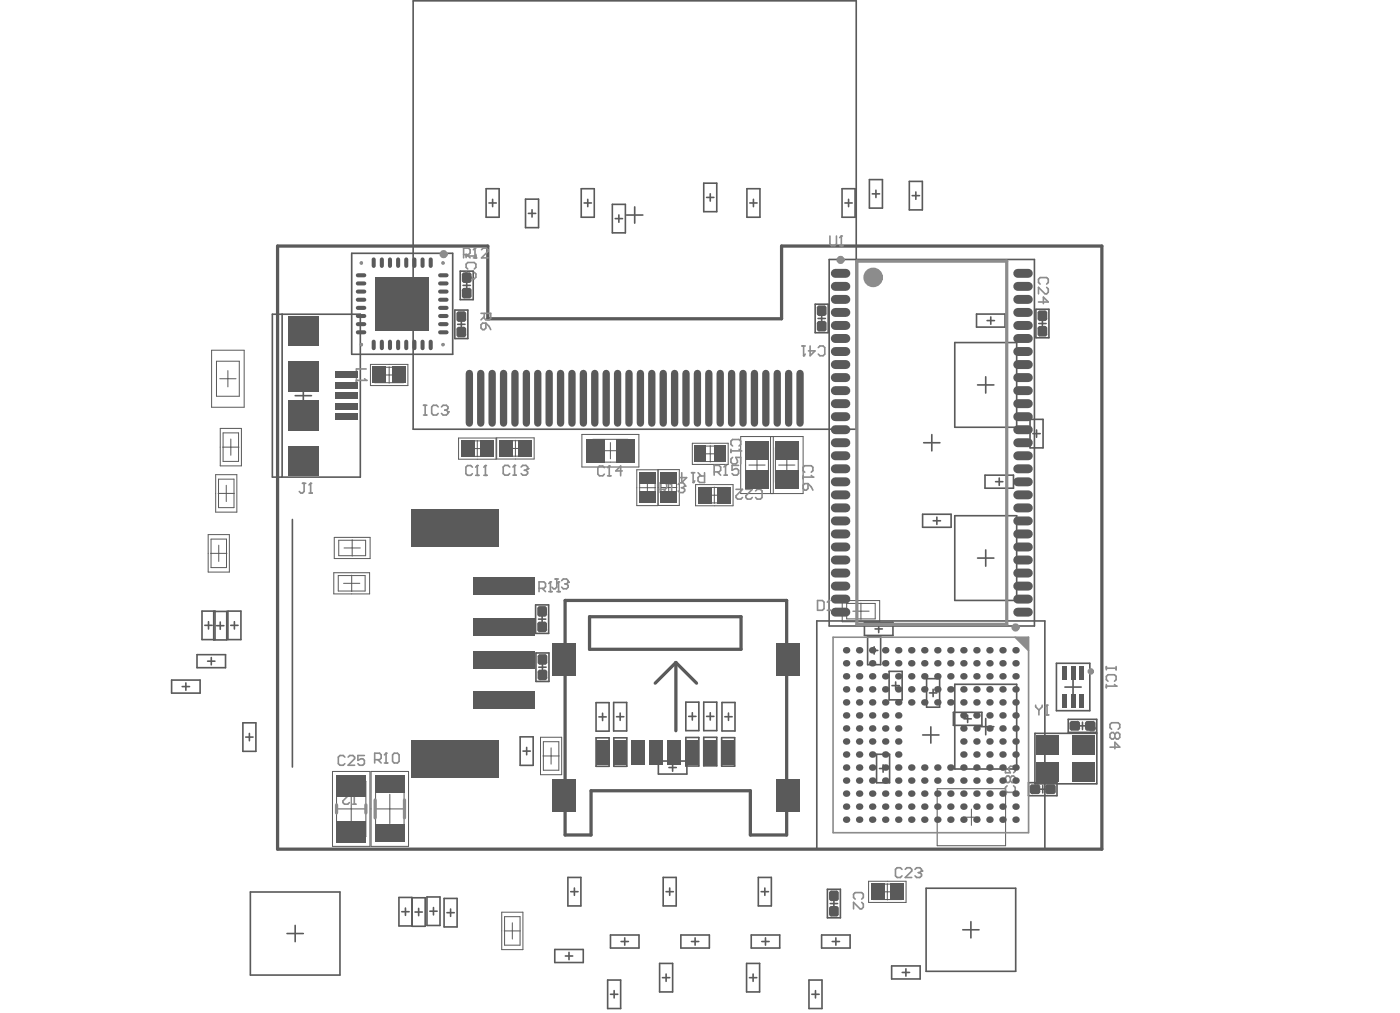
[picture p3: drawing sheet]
<svg xmlns="http://www.w3.org/2000/svg" width="143mm" height="103mm" viewBox="0 0 143 103" stroke-linecap="round" stroke-linejoin="round" font-family="sans-serif">
<g fill="none" stroke="#5a5a5a" stroke-width=".17">
<path d="M42.2 .1h45.2v43.7h-45.2zM49.6 19.3h1.3v2.9h-1.3zM59.3 19.3h1.3v2.9h-1.3zM71.8 18.7h1.3v2.9h-1.3zM72.5 19.8v.7M76.2 19.3h1.4v2.9h-1.4zM85.9 19.3h1.4v2.9h-1.4zM88.7 18.3h1.4v2.9h-1.4zM89 19.8h.8M89.4 19.4v.8M92.8 18.5h1.3v2.9h-1.3zM93.1 20h.7"/>
<path d="M93.5 19.6v.7M28.8 32.1v16.5l-1 .1v-16.6h9v16.6h-8M31 39.5v1.7M35.9 25.8h10.3v10.4h-10.3zM40.2 31h1.7M41 30.2v1.6M46.4 31.6h1.3v2.9h-1.3zM46.7 33.1h.8M47 27.7h1.3v2.9h-1.3zM47.1 32.7v.8M47.3 29.1h.7M47.6 28.7v.8"/>
<path d="M49.9 20.7h.7M50.3 20.3v.8M53.6 20.3h1.4v2.9h-1.4zM53.9 21.8h.8M54.3 21.4v.7M59.6 20.7h.8M60 20.3v.8M62.5 20.9h1.3v2.9h-1.3zM62.8 22.3h.7M63.2 21.9v.8M63.9 21.9h1.7M64.8 21.1v1.7"/>
<path d="M72.1 20.1h.8M76.5 20.7h.8M76.9 20.3v.8M83.2 31h1.3v2.9h-1.3zM83.5 32.5h.7M83.9 32.1v.8M84.6 26.5h21v37.4h-21zM86.2 20.7h.8M86.6 20.3v.8M97.4 35h6.4v8.6h-6.4zM99.7 32h2.9v1.4h-2.9zM99.8 39.3h1.6"/>
<path d="M100.6 38.4v1.7M100.7 32.7h.8M101.1 32.3v.8M105.7 31.6h1.3v2.9h-1.3zM106 33h.8M106.4 32.6v.8M29.8 53v25.3M30.1 40.4h1.7M94.2 52.5h2.9v1.3h-2.9zM94.3 45.2h1.6M95.1 44.3v1.7M95.2 53.1h.8"/>
<path d="M95.6 52.8v.7M97.4 52.6h6.4v8.7h-6.4zM99.8 56.9h1.6M100.5 48.5h2.9v1.3h-2.9zM100.6 56.1v1.7M101.6 49.1h.8M102 48.8v.7M105.1 42.8h1.3v2.9h-1.3zM105.4 44.2h.8M105.8 43.9v.7M17.5 69.4h2.9v1.3h-2.9zM18.6 70.1h.7"/>
<path d="M19 69.7v.7M20.1 66.8h2.9v1.3h-2.9zM20.6 62.4h1.3v2.9h-1.3zM20.9 63.8h.8M21.2 67.5h.7M21.3 63.4v.8M21.6 67.1v.7M21.8 62.4h1.3v2.9h-1.3zM22.1 63.8h.7M22.5 63.5v.7M23.3 62.4h1.3v2.9h-1.3zM23.5 63.8h.8"/>
<path d="M23.9 63.4v.8M24.8 73.8h1.3v2.9h-1.3zM25.1 75.2h.7M25.5 74.8v.8M53.1 75.2h1.3v2.9h-1.3zM53.4 76.6h.7M53.7 76.3v.7M54.7 61.7h1.3v2.9h-1.3zM54.7 66.6h1.3v2.9h-1.3zM55 63.2h.7M55 68.1h.7M55.3 62.8v.8"/>
<path d="M55.4 67.7v.8M60.8 75.3h1.4v2.9h-1.4zM60.8 71.7h1.4v2.9h-1.4zM61.1 73.1h.8M61.1 76.7h.8M61.5 72.8v.7M61.5 76.4v.7M62.6 71.7h1.4v2.9h-1.4zM62.6 75.3h1.4v2.9h-1.4zM62.9 73.1h.8M62.9 76.7h.8M63.3 72.8v.7"/>
<path d="M63.3 76.4v.7M67.2 77.7h2.9v1.3h-2.9zM68.3 78.3h.7M68.6 77.9v.8M70 75.3h1.3v2.9h-1.3zM70 71.6h1.3v3h-1.3zM70.3 76.7h.7M70.3 73.1h.7M70.7 72.7v.8M70.7 76.3v.8M71.8 75.2h1.3v2.9h-1.3zM71.8 71.6h1.3v3h-1.3z"/>
<path d="M72.1 76.7h.8M72.1 73.1h.8M72.5 72.7v.8M72.5 76.3v.8M73.6 75.3h1.4v2.9h-1.4zM73.7 71.7h1.3v2.9h-1.3zM73.9 76.7h.8M74 73.1h.7M74.3 76.3v.8M74.3 72.8v.7M83.4 63.4h23.2v23.2h-23.2zM88.2 63.5h2.9v1.3h-2.9z"/>
<path d="M88.5 64.9h1.4v2.9h-1.4zM88.8 66.4h.8M89.2 66v.7M89.3 64.2h.7M89.5 77h1.3v2.9h-1.3zM89.7 63.8v.7M89.7 78.4h.8M90.1 78v.8M90.7 68.5h1.4v2.9h-1.4zM91 70h.8M91.4 69.6v.7M94.2 75h1.6"/>
<path d="M94.6 69.3h1.3v2.9h-1.3zM94.9 70.7h.7M95 74.2v1.6M95.2 70.3v.8M97.3 72.7h2.9v1.3h-2.9zM97.4 69.8h6.4v8.7h-6.4zM98.4 73.3h.7M98.8 73v.7M99.8 74.1h1.6M100.6 73.3v1.7M105 79.9h2.9v1.3h-2.9zM105.6 74.8h6.3v5.2h-6.3z"/>
<path d="M107.8 67.7h3.4v4.8h-3.4zM108.7 70.1h1.6M109 73.4h2.9v1.3h-2.9zM109.5 69.3v1.6M110.1 74.1h.7M110.5 73.7v.7M25.6 91h9.1v8.5h-9.1zM29.3 95.3h1.7M30.1 94.4v1.7M40.7 91.6h1.3v2.9h-1.3zM41 93h.8M41.4 92.7v.7"/>
<path d="M42.1 91.6h1.3v2.9h-1.3zM42.4 93.1h.7M42.7 92.7v.7M43.6 91.5h1.3v2.9h-1.3zM43.9 93h.7M44.2 92.6v.8M45.3 91.7h1.3v2.9h-1.3zM45.6 93.1h.8M46 92.8v.7M56.6 96.9h2.9v1.3h-2.9zM57.7 97.5h.7M58 89.5h1.3v2.9h-1.3z"/>
<path d="M58.1 97.2v.7M58.2 91h.8M58.6 90.6v.8M62.3 95.4h2.9v1.3h-2.9zM63.4 96.1h.7M63.8 95.7v.7M67.3 98.3h1.3v2.9h-1.3zM67.6 99.8h.8M67.7 89.5h1.3v2.9h-1.3zM68 91h.7M68 99.4v.7M68.3 90.6v.8"/>
<path d="M69.5 95.4h2.9v1.3h-2.9zM70.6 96.1h.7M70.9 95.7v.7M76.2 98.3h1.3v2.9h-1.3zM76.5 99.8h.7M76.7 95.4h2.9v1.3h-2.9zM76.9 99.4v.7M77.4 89.5h1.3v2.9h-1.3zM77.7 91h.7M77.7 96.1h.8M78.1 90.6v.8M78.1 95.7v.7"/>
<path d="M83.8 95.4h3v1.3h-3zM84.4 90.7h1.4v3h-1.4zM84.7 92.2h.8M84.9 96.1h.8M85.1 91.8v.8M85.3 95.7v.7M91 98.6h2.9v1.3h-2.9zM92.1 99.2h.7M92.5 98.9v.7M94.5 90.6h9.2v8.5h-9.2zM98.3 94.9h1.6M99.1 94v1.7"/>
<path d="M106 80.5h.8M106.4 80.2v.7M62 100h1.3v2.9h-1.3zM62.3 101.5h.7M62.7 101.1v.7M82.6 100h1.3v2.9h-1.3zM82.8 101.5h.8M83.2 101.1v.7"/>
</g>
<g fill="none" stroke="#5a5a5a" stroke-width=".1">
<path d="M21.6 35.7h3.3v5.9h-3.3zM22.1 36.9h2.3v3.5h-2.3zM22.4 38.6h1.7M23.3 37.8v1.7M37.8 37.2h3.8v2.1h-3.8zM38.3 37.5h2.9v1.6h-2.9zM38.9 38.3h1.6M39.7 37.4v1.7M21.2 54.6h2.2v3.8h-2.2zM21.5 56.5h1.7M21.5 55h1.6v2.9h-1.6zM22 48.4h2.2v3.9h-2.2z"/>
<path d="M22.3 50.3h1.6M22.3 48.9h1.6v2.9h-1.6zM22.3 55.6v1.7M22.5 43.7h2.1v3.8h-2.1zM22.7 45.6h1.7M22.8 44.2h1.5v2.9h-1.5zM23.1 49.5v1.7M23.6 44.8v1.7M34.1 58.4h3.6v2.2h-3.6zM34.1 54.8h3.7v2.2h-3.7zM34.5 58.7h2.8v1.6h-2.8zM34.6 55.1h2.7v1.6h-2.7z"/>
<path d="M35.1 59.5h1.6M35.1 55.9h1.7M35.9 58.7v1.7M35.9 55.1v1.6M46.8 44.7h3.8v2.2h-3.8zM47.3 45h2.9v1.6h-2.9zM47.9 45.8h1.6M48.7 44.9v1.7M50.7 44.7h3.8v2.1h-3.8zM51.1 45h3v1.5h-3zM51.8 45.8h1.6M52.6 44.9v1.7"/>
<path d="M59.4 44.3h5.8v3.4h-5.8zM60.5 44.8h3.6v2.4h-3.6zM61.5 46h1.6M62.3 45.2v1.6M65 47.9h2.1v3.7h-2.1zM65.2 49.8h1.7M65.3 48.4h1.6v2.7h-1.6zM66.1 48.9v1.7M67.2 47.9h2.1v3.7h-2.1zM67.4 49.7h1.7M67.5 48.4h1.5v2.7h-1.5zM68.2 48.9v1.7"/>
<path d="M70.7 45.2h3.6v2.2h-3.6zM71 49.4h3.8v2.2h-3.8zM71.1 45.5h2.8v1.6h-2.8zM71.4 49.7h3v1.6h-3zM71.7 46.3h1.6M72.1 50.5h1.6M72.5 45.5v1.6M72.9 49.7v1.7M75.6 44.5h6.4v5.9h-6.4zM76.1 45.7h2.3v3.5h-2.3zM76.4 47.5h1.7M77.3 46.6v1.7"/>
<path d="M78.6 44.5v5.9M78.9 44.5v5.9M79.1 45.7h2.4v3.5h-2.4zM79.5 47.5h1.6M80.3 46.6v1.7M33.9 78.7h3.9v7.7h-3.9zM34.3 79.7h3v5.7h-3zM37.9 78.7h3.8v7.7h-3.8zM38.3 79.8h2.9v5.5h-2.9zM55.2 75.2h2.1v3.8h-2.1zM55.4 77.1h1.7M55.5 75.7h1.5v2.9h-1.5z"/>
<path d="M56.2 76.3v1.7M85.9 61.3h3.9v2.1h-3.9zM86.4 61.6h2.9v1.6h-2.9zM87 62.4h1.7M87.9 61.5v1.7M34.3 82.5h3M35.8 81v3M38.3 82.5h3M39.8 81v3M51.2 93.1h2.2v3.8h-2.2zM51.5 95h1.6M51.5 93.5h1.6v2.9h-1.6z"/>
<path d="M52.3 94.2v1.6M88.6 89.9h3.9v2.2h-3.9zM89.1 90.2h2.9v1.6h-2.9zM89.7 91h1.7M90.6 90.2v1.6M95.6 80.5h7v5.8h-7zM98.3 83.4h1.7M99.1 82.6v1.6"/>
</g>
<path d="M28.3 25.1h21.5v7.4h30v-7.4h32.7v61.5h-84.2zM57.7 61.3h22.6v23.9h-3.7v-4.5h-16.3v4.5h-2.6zM60.2 62.9h15.4v3.4h-15.4zM69 67.6l-2.1 2.1M69 67.6v7M69 67.6l2.1 2.1" fill="none" stroke="#5a5a5a" stroke-width=".33"/>
<path d="M103.6 65h1.4v1.4z" fill="#8c8c8c"/>
<g fill="none" stroke="#8c8c8c" stroke-width=".17">
<path d="M36.4 38.6v.4M36.4 38.8h1M37.2 38.6l.2 .2M37.4 38.8h.1M37.4 37.6h-1v.7M47.3 26h.5l.2-.2v-.3l-.2-.2h-.5v1M47.6 26.1h1M47.6 26v.3M47.6 26l.4 .3M47.7 27.4l-.1-.1v-.3l.1-.2h.7l.2 .2v.3l-.2 .1M48.3 26.3h.3M48.4 27.8l.2 .1v.4l-.2 .1h-.2l-.6-.6v.6"/>
<path d="M48.5 25.3h.1M48.5 25.3l-.2 .2M48.5 25.3v1M48.6 26v.3M49.1 32h1v.5l-.2 .1h-.3l-.2-.1v-.5M49.1 33.1l.2-.1h.3v.5l-.2 .1h-.1l-.2-.1zM49.1 25.5l.2-.2h.3l.2 .2v.1l-.7 .7h.7M49.4 32.3l-.3 .3M49.6 33l.3 .3 .2 .3M81.8 35.3h.4M82 36.3h.1M82 35.3v1"/>
<path d="M82.2 36.1l-.2 .2M82.7 35.3v1l.5-.5h-.7M83.5 35.5l.2-.2h.3l.2 .2v.6l-.2 .2h-.3l-.2-.2M84.7 24.1v.8l.2 .2h.3l.2-.2v-.8M85.7 25.1h.3M85.9 24.1h.1M85.9 24.1v1M85.9 24.1l-.2 .1M106 30.8h1l-.5-.5v.7M106.1 29l-.1-.2v-.3l.1-.2h.7l.2 .2v.3l-.2 .2M106.8 29.3l.2 .2v.3l-.2 .2h-.2l-.6-.7v.7M30.9 49.3h.3"/>
<path d="M31 49.3v.8l-.1 .2h-.2l-.2-.2M31.5 50.3h.4M31.7 49.3h.1M31.7 49.3v1M31.7 49.3l-.2 .2M43.2 42.4h.4M43.2 41.4h.4M43.4 41.4v1M44.7 41.5l-.1-.1h-.4l-.1 .1v.7l.1 .2h.4l.1-.2M45.1 41.5l.1-.1h.4l.1 .1v.2l-.1 .2M45.4 41.9h.2M45.6 41.9l.1 .1"/>
<path d="M45.7 42h.1M45.7 42v.2l-.1 .2h-.4l-.1-.2M48.2 47.7l-.2-.2h-.3l-.2 .2v.6l.2 .2h.3l.2-.2M48.5 48.5h.4M48.7 47.5h.1M48.7 47.5v1M48.7 47.5l-.2 .2M49.4 48.5h.3M49.5 47.5h.1M49.5 47.5v1M49.5 47.5l-.1 .2M52 47.7l-.1-.2h-.4l-.1 .2v.6l.1 .2h.4l.1-.2"/>
<path d="M52.4 48.5h.3M52.5 47.5h.1M52.5 47.5v1M52.5 47.5l-.1 .2M53.2 47.7l.1-.2h.4l.1 .2v.1M53.5 48h.2M53.7 48l.1 .2v.1l-.1 .2h-.4l-.1-.2M53.8 47.8h.1M53.8 47.8l-.1 .2M56.2 59.4h.1M56.2 59.4l-.2 .1M56.2 59.4v1"/>
<path d="M56.7 59.1h.3M56.8 59.1v.8l-.1 .2h-.2l-.2-.2M57 59.4h.1M57 59.4v1M57 59.4l-.2 .1M57.3 59.2l.2-.1h.3l.2 .1v.2M57.7 59.6h.1M57.8 59.6l.2 .1v.2l-.2 .2h-.3l-.2-.2M58 59.4h.1M58 59.4l-.2 .2M61.7 47.7l-.2-.1h-.3l-.2 .1v.7l.2 .2h.3l.2-.2M62 48.6h.3"/>
<path d="M62.2 47.6h.1M62.2 47.6v1M62.2 47.6l-.2 .1M63.5 48.1h-.7l.5-.5v1M67.4 49.9h.5l.1-.1v-.4l-.1-.1h-.5v1M67.7 49.9l.3 .4M68.4 50.3h.3M68.5 49.3h.1M68.5 49.3l-.1 .1M68.5 49.3v1M69.2 49.4l.2-.1h.3l.2 .1v.2M69.5 49.8h.2"/>
<path d="M69.6 48.2v1l.5-.5h-.7M69.7 49.8l.2 .1v.2l-.2 .2h-.3l-.2-.2M69.9 49.6h.1M69.9 49.6l-.2 .2M70.6 48.2h.3M70.7 49.2h.1M70.7 48.2v1M70.9 49.1l-.2 .1M71.2 48.2l.4 .4M71.9 48.2v1h-.5l-.2-.1v-.4l.2-.1h.5M72.9 48.2h.5l.1-.2v-.3l-.1-.2h-.5v1M73.2 48.2l.3 .3"/>
<path d="M73.9 48.5h.3M74 47.5h.1M74 47.5l-.1 .2M74 47.5v1M74.6 45.8v.4M74.6 46h1M74.8 45.5l-.2-.2v-.3l.2-.2h.6l.2 .2v.3l-.2 .2M74.8 46.7l-.2 .1v.4l.2 .1h.3l.2-.1-.2-.5h.5v.6M75.1 49.9h.7l-.7 .7v.2l.2 .1h.3l.2-.1M75.4 47.5h-.7v.5l.3-.2h.2l.2 .2v.3l-.2 .2h-.3l-.2-.2M75.4 45.8l.2 .2M75.6 46h.1"/>
<path d="M76.1 49.9h.7l-.7 .7v.2l.2 .1h.3l.2-.1M77.1 50.1l.2-.2h.3l.2 .2v.7l-.2 .1h-.3l-.2-.1M82 48.5v.3M82 48.7h1M82.1 48.2l-.1-.2v-.3l.1-.2h.7l.2 .2v.3l-.2 .2M82.1 49.3h.4v.5l-.2 .2h-.2l-.1-.2v-.3zM82.5 49.3l.3 .4 .2 .3M82.8 48.5l.2 .2M83 48.7h.1M35.2 77.3l-.2-.2h-.3l-.2 .2v.6l.2 .2h.3l.2-.2M35.5 77.3l.2-.2h.3l.2 .2v.1l-.7 .7h.7M37.2 77.1h-.7v.5l.4-.2h.1l.2 .2v.3l-.2 .2h-.3l-.2-.2"/>
<path d="M38.2 77.5h.5l.2-.1v-.4l-.2-.1h-.5v1M38.6 77.5l.3 .4M39.2 77.9h.4M39.4 76.9h.1M39.4 76.9l-.2 .1M39.4 76.9v1M40.1 77l.1-.1h.4l.1 .1v.7l-.1 .2h-.4l-.1-.2zM55 60h.5l.2-.1v-.4l-.2-.1h-.5v1M55.3 60l.4 .4M56 60.4h.3M56.8 60.4h.4M57.4 67h1v.5l-.2 .1h-.3l-.2-.1v-.5"/>
<path d="M57.4 68h.1l.7 .6h.2v-.6M57.7 67.3l-.3 .3M83.4 61.3h.5l.2 .1v.7l-.2 .2h-.5zM84.4 62.3h.4M84.6 61.3h.1M84.6 61.3v1M84.6 61.3l-.2 .1M85 65h20v20h-20zM102.6 78.2v.7h.5l-.2-.4v-.1l.2-.2h.3l.2 .2v.3l-.2 .2M103.1 79.3l-.2-.1h-.1l-.2 .1v.4l.2 .1h.1l.2-.1M103.1 79.3l.2-.1h.1l.2 .1v.4l-.2 .1h-.1l-.2-.1M103.1 79.3v.4"/>
<path d="M103.6 65l1.4 1.4M105.7 72v.1l.3 .4M106 72.5v.5M106.4 72v.1l-.4 .4M106.7 73h.3M106.9 72h.1M106.9 72v1M106.9 72l-.2 .1M112.9 68.2h1M112.9 68v.4M112.9 69.8v.4M112.9 70h1"/>
<path d="M113.1 69.5l-.2-.2v-.3l.2-.2h.6l.2 .2v.3l-.2 .2M113.3 76.2h1l-.5-.5v.7M113.4 74.4l-.1-.2v-.3l.1-.2h.7l.2 .2v.3l-.2 .2M113.7 69.8l.2 .2M113.8 74.9l.1-.2h.2l.2 .2v.3l-.2 .2h-.2l-.1-.2M113.8 74.9l-.2-.2h-.2l-.1 .2v.3l.1 .2h.2l.2-.2M113.8 74.9v.3M113.9 70h.1M113.9 68v.4M35 81.1h.7l-.7 .6v.2l.2 .2h.3l.2-.2M36 82.1h.3M36.7 81.2l-.2-.1h-.2l-.1 .1v.9"/>
<path d="M87.3 91.7l-.2-.1v-.4l.2-.1h.6l.2 .1v.4l-.2 .1M87.9 92.1l.2 .1v.4l-.2 .1h-.1l-.7-.6v.6M92.1 88.7l-.2-.2h-.3l-.2 .2v.7l.2 .1h.3l.2-.1M92.4 88.7l.1-.2h.4l.1 .2v.2l-.6 .6h.6M93.4 88.7l.1-.2h.4l.1 .2v.2M93.7 89h.2M93.9 89l.1 .2v.2l-.1 .1h-.4l-.1-.1M94 88.9h.1M94 88.9l-.1 .1M102.8 80.2l-.2 .1v.4l.2 .1h.6l.2-.1v-.4l-.2-.1"/>
</g>
<g fill="none" stroke="#8c8c8c" stroke-width=".33">
<path d="M36.8 35.2h.1M36.9 26.8h-.1M45.2 26.8h.1M45.2 35.2h.1M87.4 26.6h15.3v37.1h-15.3zM34.3 82.1v.9M37.3 82.1v.9M38.3 81.6v1.9M41.3 81.6v1.9"/>
<circle cx="111.3" cy="68.5" r=".17"/>
</g>
<g fill="none" stroke="#8c8c8c" stroke-width=".42">
<circle cx="45.3" cy="25.9" r=".21"/>
<circle cx="85.8" cy="26.5" r=".21"/>
<circle cx="103.6" cy="64" r=".21"/>
<circle cx="111.4" cy="74.3" r=".17"/>
</g>
<circle cx="89.1" cy="28.3" r=".5" fill="none" stroke="#8c8c8c" stroke-width="1"/>
<g fill="#5a5a5a">
<path d="M108.4 70.9h.5v1.3h-.5z" fill-rule="evenodd"/>
<path d="M109.3 70.9h.5v1.3h-.5z" fill-rule="evenodd"/>
<path d="M108.4 68h.5v1.4h-.5z" fill-rule="evenodd"/>
<path d="M109.3 68h.5v1.4h-.5z" fill-rule="evenodd"/>
<path d="M84.9 92.4h.5l.2 .3v.6l-.2 .2h-.5l-.3-.2v-.6z" fill-rule="evenodd"/>
<path d="M67.4 48.2h1.7v1.1h-1.7z" fill-rule="evenodd"/>
<path d="M54.9 68.6l.2-.3h.5l.3 .3v.6l-.3 .2h-.5l-.2-.2z" fill-rule="evenodd"/>
<path d="M54.8 62.1l.3-.3h.5l.2 .3v.6l-.2 .2h-.5l-.3-.2z" fill-rule="evenodd"/>
<path d="M50.9 44.9h1.4v1.7h-1.4z" fill-rule="evenodd"/>
<path d="M47 44.9h1.4v1.7h-1.4z" fill-rule="evenodd"/>
<path d="M46.6 32l.2-.2h.5l.3 .2v.6l-.3 .2h-.5l-.2-.2z" fill-rule="evenodd"/>
<path d="M47.1 28l.3-.2h.5l.2 .2v.6l-.2 .3h-.5l-.3-.3z" fill-rule="evenodd"/>
</g>
<g fill="#5a5a5a">
<path d="M85.4 92.4v.3zM85.4 92.4l.1 .1 .1 .2h-.2z"/>
<path d="M84.6 92.7h.3zM84.7 92.5l.2-.1v.3h-.3z"/>
<path d="M84.9 93.3v.2zM84.6 93.3h.3v.2h-.2z"/>
<path d="M85.4 93.3h.2zM85.4 93.3h.2l-.1 .2h-.1z"/>
<path d="M55.6 68.3v.3zM55.6 68.3l.2 .1 .1 .2h-.3z"/>
<path d="M54.9 68.6h.2zM54.9 68.4l.2-.1v.3h-.2z"/>
<path d="M55.1 69.2v.2zM54.9 69.2h.2v.2l-.2-.1z"/>
<path d="M55.6 69.2h.3zM55.6 69.2h.3l-.1 .1-.2 .1z"/>
<path d="M55.1 62.7v.2zM54.8 62.7h.3v.2h-.2z"/>
<path d="M55.6 62.7h.2zM55.6 62.7h.2v.2h-.2z"/>
<path d="M55.6 61.8v.3zM55.6 61.8l.2 .1v.2h-.2z"/>
<path d="M54.8 62.1h.3zM54.9 61.9l.2-.1v.3h-.3z"/>
<path d="M47.3 31.8v.2zM47.3 31.8h.2l.1 .2h-.3z"/>
<path d="M46.6 32h.2zM46.7 31.8h.1v.2h-.2z"/>
<path d="M46.8 32.6v.2zM46.6 32.6h.2v.2h-.1z"/>
<path d="M47.3 32.6h.3zM47.3 32.6h.3l-.1 .2h-.2z"/>
<path d="M47.4 28.6v.3zM47.1 28.6h.3v.3l-.2-.1z"/>
<path d="M47.9 28.6h.2zM47.9 28.6h.2v.2l-.2 .1z"/>
<path d="M47.9 27.8v.2zM47.9 27.8l.2 .1v.1h-.2z"/>
<path d="M47.1 28h.3zM47.2 27.9l.2-.1v.2h-.3z"/>
<circle cx="101" cy="82.3" r=".33"/>
<circle cx="102.3" cy="82.3" r=".33"/>
<circle cx="101" cy="79.6" r=".33"/>
<circle cx="101" cy="78.3" r=".33"/>
<circle cx="102.3" cy="79.6" r=".33"/>
<circle cx="102.3" cy="78.3" r=".33"/>
<circle cx="101" cy="75.7" r=".33"/>
<circle cx="102.3" cy="75.7" r=".33"/>
<circle cx="101" cy="73" r=".33"/>
<circle cx="101" cy="71.7" r=".33"/>
<circle cx="102.3" cy="73" r=".33"/>
<circle cx="102.3" cy="71.7" r=".33"/>
<circle cx="101" cy="69" r=".33"/>
<circle cx="101" cy="67.7" r=".33"/>
<circle cx="102.3" cy="69" r=".33"/>
<circle cx="102.3" cy="67.7" r=".33"/>
<circle cx="101" cy="66.4" r=".33"/>
<circle cx="102.3" cy="66.4" r=".33"/>
<circle cx="98.3" cy="82.3" r=".33"/>
<circle cx="98.3" cy="79.6" r=".33"/>
<circle cx="98.3" cy="78.3" r=".33"/>
<circle cx="98.3" cy="75.7" r=".33"/>
<circle cx="98.3" cy="73" r=".33"/>
<circle cx="98.3" cy="71.7" r=".33"/>
<circle cx="98.3" cy="69" r=".33"/>
<circle cx="98.3" cy="67.7" r=".33"/>
<circle cx="98.3" cy="66.4" r=".33"/>
<circle cx="94.3" cy="82.3" r=".33"/>
<circle cx="95.7" cy="82.3" r=".33"/>
<circle cx="94.3" cy="79.6" r=".33"/>
<circle cx="94.3" cy="78.3" r=".33"/>
<circle cx="95.7" cy="79.6" r=".33"/>
<circle cx="95.7" cy="78.3" r=".33"/>
<circle cx="94.3" cy="71.7" r=".33"/>
<circle cx="95.7" cy="71.7" r=".33"/>
<circle cx="94.3" cy="69" r=".33"/>
<circle cx="94.3" cy="67.7" r=".33"/>
<circle cx="95.7" cy="69" r=".33"/>
<circle cx="95.7" cy="67.7" r=".33"/>
<circle cx="94.3" cy="66.4" r=".33"/>
<circle cx="95.7" cy="66.4" r=".33"/>
<circle cx="91.7" cy="82.3" r=".33"/>
<circle cx="91.7" cy="79.6" r=".33"/>
<circle cx="91.7" cy="78.3" r=".33"/>
<circle cx="91.7" cy="75.7" r=".33"/>
<circle cx="91.7" cy="73" r=".33"/>
<circle cx="91.7" cy="71.7" r=".33"/>
<circle cx="91.7" cy="69" r=".33"/>
<circle cx="91.7" cy="67.7" r=".33"/>
<circle cx="91.7" cy="66.4" r=".33"/>
<circle cx="87.7" cy="82.3" r=".33"/>
<circle cx="89" cy="82.3" r=".33"/>
<circle cx="87.7" cy="79.6" r=".33"/>
<circle cx="87.7" cy="78.3" r=".33"/>
<circle cx="89" cy="79.6" r=".33"/>
<circle cx="89" cy="78.3" r=".33"/>
<circle cx="87.7" cy="75.7" r=".33"/>
<circle cx="89" cy="75.7" r=".33"/>
<circle cx="87.7" cy="73" r=".33"/>
<circle cx="87.7" cy="71.7" r=".33"/>
<circle cx="89" cy="73" r=".33"/>
<circle cx="89" cy="71.7" r=".33"/>
<circle cx="87.7" cy="69" r=".33"/>
<circle cx="87.7" cy="67.7" r=".33"/>
<circle cx="89" cy="69" r=".33"/>
<circle cx="89" cy="67.7" r=".33"/>
<circle cx="87.7" cy="66.4" r=".33"/>
<circle cx="89" cy="66.4" r=".33"/>
</g>
<path d="M43.1 34.9v.6M44 34.9v.6M44.9 33.9h.7M44.9 30.6h.7M44.9 31.4h.7M44.9 32.2h.7M44.9 28.1h.7M44.9 28.9h.7" fill="none" stroke="#5a5a5a" stroke-width=".42"/>
<path d="M40 37.4h1.4v1.7h-1.4z" fill-rule="evenodd" fill="#5a5a5a"/>
<path d="M36.5 33.9h.7M36.5 32.2h.7M36.5 31.4h.7M36.5 30.6h.7M36.5 28.9h.7M36.5 28.1h.7M38.1 34.9v.6M39.8 34.9v.6M40.6 34.9v.6M41.5 34.9v.6M42.3 34.9v.6" fill="none" stroke="#5a5a5a" stroke-width=".42"/>
<g fill="#5a5a5a">
<path d="M110.7 73.8l.3-.2h.6l.2 .2v.5l-.2 .3h-.6l-.3-.3z" fill-rule="evenodd"/>
<path d="M105.1 80.3l.2-.3h.6l.3 .3v.5l-.3 .2h-.6l-.2-.2z" fill-rule="evenodd"/>
<path d="M90.9 90.2h1.3v1.6h-1.3z" fill-rule="evenodd"/>
<path d="M84.6 91.1l.3-.2h.5l.2 .2v.6l-.2 .2h-.5l-.3-.2z" fill-rule="evenodd"/>
</g>
<g fill="#5a5a5a">
<path d="M110.7 73.8h.3zM110.8 73.6h.2v.2h-.3z"/>
<path d="M111 74.3v.3zM110.7 74.3h.3v.3l-.2-.1z"/>
<path d="M111.6 74.3h.2zM111.6 74.3h.2l-.1 .2-.1 .1z"/>
<path d="M111.6 73.6v.2zM111.6 73.6h.1l.1 .2h-.2z"/>
<path d="M105.9 80.8h.3zM105.9 80.8h.3l-.1 .2h-.2z"/>
<path d="M105.9 80v.3zM105.9 80l.2 .1 .1 .2h-.3z"/>
<path d="M105.1 80.3h.2zM105.2 80.1l.1-.1v.3h-.2z"/>
<path d="M105.3 80.8v.2zM105.1 80.8h.2v.2h-.1z"/>
<path d="M85.4 90.9v.2zM85.4 90.9h.1l.1 .2h-.2z"/>
<path d="M84.6 91.1h.3zM84.7 90.9h.2v.2h-.3z"/>
<path d="M84.9 91.7v.2zM84.6 91.7h.3v.2h-.2z"/>
<path d="M85.4 91.7h.2zM85.4 91.7h.2l-.1 .2h-.1z"/>
<circle cx="101" cy="83.6" r=".33"/>
<circle cx="101" cy="81" r=".33"/>
<circle cx="101" cy="77" r=".33"/>
<circle cx="101" cy="74.3" r=".33"/>
<circle cx="102.3" cy="83.6" r=".33"/>
<circle cx="102.3" cy="81" r=".33"/>
<circle cx="102.3" cy="77" r=".33"/>
<circle cx="102.3" cy="74.3" r=".33"/>
<circle cx="101" cy="70.3" r=".33"/>
<circle cx="102.3" cy="70.3" r=".33"/>
<circle cx="98.3" cy="83.6" r=".33"/>
<circle cx="98.3" cy="81" r=".33"/>
<circle cx="98.3" cy="77" r=".33"/>
<circle cx="98.3" cy="74.3" r=".33"/>
<circle cx="98.3" cy="70.3" r=".33"/>
<circle cx="94.3" cy="83.6" r=".33"/>
<circle cx="94.3" cy="81" r=".33"/>
<circle cx="95.7" cy="83.6" r=".33"/>
<circle cx="95.7" cy="81" r=".33"/>
<circle cx="94.3" cy="70.3" r=".33"/>
<circle cx="95.7" cy="70.3" r=".33"/>
<circle cx="91.7" cy="83.6" r=".33"/>
<circle cx="91.7" cy="81" r=".33"/>
<circle cx="91.7" cy="77" r=".33"/>
<circle cx="91.7" cy="74.3" r=".33"/>
<circle cx="91.7" cy="70.3" r=".33"/>
<circle cx="87.7" cy="83.6" r=".33"/>
<circle cx="87.7" cy="81" r=".33"/>
<circle cx="87.7" cy="77" r=".33"/>
<circle cx="87.7" cy="74.3" r=".33"/>
<circle cx="89" cy="83.6" r=".33"/>
<circle cx="89" cy="81" r=".33"/>
<circle cx="89" cy="77" r=".33"/>
<circle cx="89" cy="74.3" r=".33"/>
<circle cx="87.7" cy="70.3" r=".33"/>
<circle cx="89" cy="70.3" r=".33"/>
</g>
<path d="M78.2 38.1v5.1M80.5 38.1v5.1M81.6 38.1v5.1" fill="none" stroke="#5a5a5a" stroke-width=".75"/>
<path d="M73.6 75.6h1.4v2.5h-1.4z" fill-rule="evenodd" fill="#5a5a5a"/>
<path d="M74.7 38.1v5.1M75.8 38.1v5.1" fill="none" stroke="#5a5a5a" stroke-width=".75"/>
<g fill="#5a5a5a">
<path d="M70 75.6h1.3v2.5h-1.3z" fill-rule="evenodd"/>
<path d="M70.9 45.5h1.2v1.6h-1.2z" fill-rule="evenodd"/>
<path d="M71.2 49.7h1.4v1.7h-1.4z" fill-rule="evenodd"/>
</g>
<path d="M71.2 38.1v5.1M72.3 38.1v5.1" fill="none" stroke="#5a5a5a" stroke-width=".75"/>
<g fill="#5a5a5a">
<path d="M68.1 75.6h1.4v2.5h-1.4z" fill-rule="evenodd"/>
<path d="M67.4 50.2h1.7v1.1h-1.7z" fill-rule="evenodd"/>
</g>
<path d="M67.7 38.1v5.1M68.8 38.1v5.1" fill="none" stroke="#5a5a5a" stroke-width=".75"/>
<path d="M64.5 75.6h1.3v2.5h-1.3z" fill-rule="evenodd" fill="#5a5a5a"/>
<path d="M64.2 38.1v5.1M65.4 38.1v5.1" fill="none" stroke="#5a5a5a" stroke-width=".75"/>
<path d="M60.8 75.6h1.4v2.5h-1.4z" fill-rule="evenodd" fill="#5a5a5a"/>
<path d="M57.2 38.1v5.1M58.4 38.1v5.1M60.7 38.1v5.1M61.9 38.1v5.1" fill="none" stroke="#5a5a5a" stroke-width=".75"/>
<g fill="#5a5a5a">
<path d="M54.9 67l.2-.2h.5l.3 .2v.6l-.3 .2h-.5l-.2-.2z" fill-rule="evenodd"/>
<path d="M54.8 63.7l.3-.3h.5l.2 .3v.6l-.2 .2h-.5l-.3-.2z" fill-rule="evenodd"/>
</g>
<g fill="#5a5a5a">
<path d="M55.6 66.8v.2zM55.6 66.7l.2 .1 .1 .2h-.3z"/>
<path d="M54.9 67h.2zM54.9 66.8l.2-.1v.3h-.2z"/>
<path d="M55.1 67.6v.2zM54.9 67.6h.2v.2h-.2z"/>
<path d="M55.6 67.6h.3zM55.6 67.6h.3l-.1 .2h-.2z"/>
<path d="M55.1 64.3v.2zM54.8 64.3h.3v.2l-.2-.1z"/>
<path d="M55.6 64.3h.2zM55.6 64.3h.2v.1l-.2 .1z"/>
<path d="M55.6 63.4v.3zM55.6 63.4l.2 .1v.2h-.2z"/>
<path d="M54.8 63.7h.3zM54.9 63.5l.2-.1v.3h-.3z"/>
</g>
<path d="M50.2 38.1v5.1M51.4 38.1v5.1M53.7 38.1v5.1M54.9 38.1v5.1" fill="none" stroke="#5a5a5a" stroke-width=".75"/>
<path d="M46.6 33.6l.2-.3h.5l.3 .3v.6l-.3 .2h-.5l-.2-.2z" fill-rule="evenodd" fill="#5a5a5a"/>
<g fill="#5a5a5a">
<path d="M47.3 33.3v.3zM47.3 33.3l.2 .1 .1 .2h-.3z"/>
<path d="M46.6 33.6h.2zM46.7 33.4l.1-.1v.3h-.2z"/>
<path d="M46.8 34.2v.2zM46.6 34.2h.2v.2l-.1-.1z"/>
<path d="M47.3 34.2h.3zM47.3 34.2h.3l-.1 .1-.2 .1z"/>
</g>
<path d="M47.9 38.1v5.1" fill="none" stroke="#5a5a5a" stroke-width=".75"/>
<path d="M47.1 29.6l.3-.2h.5l.2 .2v.6l-.2 .3h-.5l-.3-.3z" fill-rule="evenodd" fill="#5a5a5a"/>
<g fill="#5a5a5a">
<path d="M47.4 30.2v.3zM47.1 30.2h.3v.3l-.2-.1z"/>
<path d="M47.9 30.2h.2zM47.9 30.2h.2v.2l-.2 .1z"/>
<path d="M47.9 29.4v.2zM47.9 29.4h.2v.2h-.2z"/>
<path d="M47.1 29.6h.3zM47.2 29.4h.2v.2h-.3z"/>
</g>
<path d="M36.5 33.1h.7M36.5 29.8h.7M38.1 26.5v.6M39.8 26.5v.6M40.6 26.5v.6M41.5 26.5v.6M42.3 26.5v.6M43.1 26.5v.6M44 26.5v.6M44.9 33.1h.7M44.9 29.8h.7" fill="none" stroke="#5a5a5a" stroke-width=".42"/>
<g fill="#5a5a5a">
<path d="M59.8 44.8h2v2.4h-2z" fill-rule="evenodd"/>
<path d="M105.8 77.8h2.3v2h-2.3z" fill-rule="evenodd"/>
<path d="M105.8 75h2.3v2h-2.3z" fill-rule="evenodd"/>
<path d="M110.1 70.9h.5v1.3h-.5z" fill-rule="evenodd"/>
<path d="M110.1 68h.5v1.4h-.5z" fill-rule="evenodd"/>
</g>
<g fill="#5a5a5a">
<circle cx="99.6" cy="82.3" r=".33"/>
<circle cx="103.6" cy="82.3" r=".33"/>
<circle cx="99.6" cy="79.6" r=".33"/>
<circle cx="99.6" cy="78.3" r=".33"/>
<circle cx="103.6" cy="79.6" r=".33"/>
<circle cx="103.6" cy="78.3" r=".33"/>
<circle cx="99.6" cy="75.7" r=".33"/>
<circle cx="103.6" cy="75.7" r=".33"/>
<circle cx="99.6" cy="73" r=".33"/>
<circle cx="99.6" cy="71.7" r=".33"/>
<circle cx="103.6" cy="73" r=".33"/>
<circle cx="103.6" cy="71.7" r=".33"/>
<circle cx="99.6" cy="69" r=".33"/>
<circle cx="99.6" cy="67.7" r=".33"/>
<circle cx="103.6" cy="69" r=".33"/>
<circle cx="103.6" cy="67.7" r=".33"/>
<circle cx="99.6" cy="66.4" r=".33"/>
<circle cx="103.6" cy="66.4" r=".33"/>
</g>
<g fill="none" stroke="#5a5a5a" stroke-width=".91">
<path d="M103.9 38.5h1M103.9 34.5h1M103.9 35.9h1M103.9 58.5h1M103.9 54.5h1M103.9 55.8h1M103.9 51.8h1M103.9 47.8h1M103.9 49.2h1M103.9 45.2h1M103.9 41.2h1M103.9 42.5h1"/>
<path d="M103.9 61.1h1M103.9 62.5h1"/>
</g>
<path d="M105.9 31.9l.2-.2h.5l.3 .2v.6l-.3 .3h-.5l-.2-.3z" fill-rule="evenodd" fill="#5a5a5a"/>
<g fill="#5a5a5a">
<path d="M106.1 32.5v.3zM105.9 32.5h.2v.3l-.1-.1z"/>
<path d="M106.6 32.5h.3zM106.6 32.5h.3l-.1 .2-.2 .1z"/>
<path d="M106.6 31.7v.2zM106.6 31.7l.2 .1 .1 .1h-.3z"/>
<path d="M105.9 31.9h.2zM106 31.8l.1-.1v.2h-.2z"/>
</g>
<path d="M103.9 31.9h1M103.9 27.9h1M103.9 29.2h1" fill="none" stroke="#5a5a5a" stroke-width=".91"/>
<g fill="#5a5a5a">
<path d="M84.1 31.2v.2zM84.1 31.2h.2l.1 .2h-.3z"/>
<path d="M83.4 31.4h.2zM83.4 31.2h.2v.2h-.2z"/>
<path d="M83.6 32v.2zM83.4 32h.2v.2h-.2z"/>
<path d="M84.1 32h.3zM84.1 32h.3l-.1 .2h-.2z"/>
<circle cx="86.3" cy="82.3" r=".33"/>
<circle cx="90.3" cy="82.3" r=".33"/>
<circle cx="93" cy="82.3" r=".33"/>
<circle cx="97" cy="82.3" r=".33"/>
<circle cx="86.3" cy="79.6" r=".33"/>
<circle cx="86.3" cy="78.3" r=".33"/>
<circle cx="90.3" cy="79.6" r=".33"/>
<circle cx="90.3" cy="78.3" r=".33"/>
<circle cx="93" cy="79.6" r=".33"/>
<circle cx="93" cy="78.3" r=".33"/>
<circle cx="97" cy="79.6" r=".33"/>
<circle cx="97" cy="78.3" r=".33"/>
<circle cx="86.3" cy="75.7" r=".33"/>
<circle cx="90.3" cy="75.7" r=".33"/>
<circle cx="86.3" cy="73" r=".33"/>
<circle cx="86.3" cy="71.7" r=".33"/>
<circle cx="90.3" cy="73" r=".33"/>
<circle cx="90.3" cy="71.7" r=".33"/>
<circle cx="93" cy="71.7" r=".33"/>
<circle cx="97" cy="71.7" r=".33"/>
<circle cx="86.3" cy="69" r=".33"/>
<circle cx="86.3" cy="67.7" r=".33"/>
<circle cx="90.3" cy="69" r=".33"/>
<circle cx="90.3" cy="67.7" r=".33"/>
<circle cx="93" cy="69" r=".33"/>
<circle cx="93" cy="67.7" r=".33"/>
<circle cx="97" cy="69" r=".33"/>
<circle cx="97" cy="67.7" r=".33"/>
<circle cx="86.3" cy="66.4" r=".33"/>
<circle cx="90.3" cy="66.4" r=".33"/>
<circle cx="93" cy="66.4" r=".33"/>
<circle cx="97" cy="66.4" r=".33"/>
</g>
<g fill="#5a5a5a">
<path d="M76 48h2.5v1.9h-2.5z" fill-rule="evenodd"/>
<path d="M79.1 48h2.4v1.9h-2.4z" fill-rule="evenodd"/>
<path d="M83.6 31.2h.5l.3 .2v.6l-.3 .2h-.5l-.2-.2v-.6z" fill-rule="evenodd"/>
<path d="M65.2 48.2h1.7v1.1h-1.7z" fill-rule="evenodd"/>
<path d="M49 44.9h1.4v1.7h-1.4z" fill-rule="evenodd"/>
<path d="M52.9 44.9h1.4v1.7h-1.4z" fill-rule="evenodd"/>
<path d="M34.2 41.1h2.3v.7h-2.3z" fill-rule="evenodd"/>
<path d="M34.2 42.2h2.3v.7h-2.3z" fill-rule="evenodd"/>
<path d="M34.2 37.9h2.3v.6h-2.3z" fill-rule="evenodd"/>
<path d="M34.2 39h2.3v.6h-2.3z" fill-rule="evenodd"/>
<path d="M38.1 37.4h1.3v1.7h-1.3z" fill-rule="evenodd"/>
</g>
<path d="M39 34.9v.6" fill="none" stroke="#5a5a5a" stroke-width=".42"/>
<g fill="#5a5a5a">
<path d="M107.5 80.8h.2zM107.5 80.8h.2v.2h-.2z"/>
<path d="M107.5 80v.3zM107.5 80l.2 .1v.2h-.2z"/>
<path d="M106.7 80.3h.2zM106.7 80.1l.2-.1v.3h-.2z"/>
<path d="M106.9 80.8v.2zM106.7 80.8h.2v.2h-.2z"/>
<path d="M109.1 73.8h.3zM109.2 73.6h.2v.2h-.3z"/>
<path d="M109.4 74.3v.3zM109.1 74.3h.3v.3l-.2-.1z"/>
<path d="M110 74.3h.2zM110 74.3h.2l-.1 .2-.1 .1z"/>
<path d="M110 73.6v.2zM110 73.6h.1l.1 .2h-.2z"/>
<circle cx="99.6" cy="83.6" r=".33"/>
<circle cx="99.6" cy="81" r=".33"/>
<circle cx="99.6" cy="77" r=".33"/>
<circle cx="99.6" cy="74.3" r=".33"/>
<circle cx="103.6" cy="83.6" r=".33"/>
<circle cx="103.6" cy="81" r=".33"/>
<circle cx="103.6" cy="77" r=".33"/>
<circle cx="103.6" cy="74.3" r=".33"/>
<circle cx="99.6" cy="70.3" r=".33"/>
<circle cx="103.6" cy="70.3" r=".33"/>
</g>
<g fill="#5a5a5a">
<path d="M106.7 80.3l.2-.3h.6l.2 .3v.5l-.2 .2h-.6l-.2-.2z" fill-rule="evenodd"/>
<path d="M109.1 73.8l.3-.2h.6l.2 .2v.5l-.2 .3h-.6l-.3-.3z" fill-rule="evenodd"/>
</g>
<path d="M103.9 59.8h1M103.9 46.5h1M103.9 50.5h1M103.9 53.2h1M103.9 57.1h1" fill="none" stroke="#5a5a5a" stroke-width=".91"/>
<path d="M105.9 33.5l.2-.2h.5l.3 .2v.6l-.3 .2h-.5l-.2-.2z" fill-rule="evenodd" fill="#5a5a5a"/>
<g fill="#5a5a5a">
<path d="M106.1 34.1v.2zM105.9 34.1h.2v.2h-.1z"/>
<path d="M106.6 34.1h.3zM106.6 34.1h.3l-.1 .2h-.2z"/>
<path d="M106.6 33.3v.2zM106.6 33.3h.2l.1 .2h-.3z"/>
<path d="M105.9 33.5h.2zM106 33.3h.1v.2h-.2z"/>
</g>
<path d="M103.9 33.2h1M103.9 37.2h1M103.9 39.9h1M103.9 30.6h1M103.9 43.8h1" fill="none" stroke="#5a5a5a" stroke-width=".91"/>
<g fill="#5a5a5a">
<path d="M88.9 90.2h1.3v1.6h-1.3z" fill-rule="evenodd"/>
<path d="M79.2 79.5h2.4v3.3h-2.4z" fill-rule="evenodd"/>
<path d="M71.8 75.6h1.3v2.5h-1.3z" fill-rule="evenodd"/>
<path d="M79.2 65.7h2.4v3.3h-2.4z" fill-rule="evenodd"/>
<path d="M72.9 45.5h1.2v1.6h-1.2z" fill-rule="evenodd"/>
<path d="M73.2 49.7h1.4v1.7h-1.4z" fill-rule="evenodd"/>
<path d="M83.4 33l.2-.3h.5l.3 .3v.6l-.3 .2h-.5l-.2-.2z" fill-rule="evenodd"/>
</g>
<g fill="#5a5a5a">
<path d="M84.1 32.7v.3zM84.1 32.7l.2 .1 .1 .2h-.3z"/>
<path d="M83.4 33h.2zM83.4 32.8l.2-.1v.3h-.2z"/>
<path d="M83.6 33.6v.2zM83.4 33.6h.2v.2h-.2z"/>
<path d="M84.1 33.6h.3zM84.1 33.6h.3l-.1 .2h-.2z"/>
<circle cx="86.3" cy="83.6" r=".33"/>
<circle cx="86.3" cy="81" r=".33"/>
<circle cx="86.3" cy="77" r=".33"/>
<circle cx="86.3" cy="74.3" r=".33"/>
<circle cx="90.3" cy="83.6" r=".33"/>
<circle cx="90.3" cy="81" r=".33"/>
<circle cx="90.3" cy="77" r=".33"/>
<circle cx="90.3" cy="74.3" r=".33"/>
<circle cx="93" cy="83.6" r=".33"/>
<circle cx="93" cy="81" r=".33"/>
<circle cx="97" cy="83.6" r=".33"/>
<circle cx="97" cy="81" r=".33"/>
<circle cx="86.3" cy="70.3" r=".33"/>
<circle cx="90.3" cy="70.3" r=".33"/>
<circle cx="93" cy="70.3" r=".33"/>
<circle cx="97" cy="70.3" r=".33"/>
</g>
<path d="M73.5 38.1v5.1M77 38.1v5.1M79.3 38.1v5.1" fill="none" stroke="#5a5a5a" stroke-width=".75"/>
<g fill="#5a5a5a">
<path d="M66.3 75.6h1.3v2.5h-1.3z" fill-rule="evenodd"/>
<path d="M62.7 75.6h1.3v2.5h-1.3z" fill-rule="evenodd"/>
<path d="M65.2 50.2h1.7v1.1h-1.7z" fill-rule="evenodd"/>
</g>
<path d="M59.5 38.1v5.1M63 38.1v5.1M66.5 38.1v5.1M70 38.1v5.1" fill="none" stroke="#5a5a5a" stroke-width=".75"/>
<g fill="#5a5a5a">
<path d="M48.3 66.4h6.3v1.8h-6.3z" fill-rule="evenodd"/>
<path d="M48.3 63.1h6.3v1.8h-6.3z" fill-rule="evenodd"/>
<path d="M48.3 58.9h6.3v1.8h-6.3z" fill-rule="evenodd"/>
</g>
<path d="M49.1 38.1v5.1M52.6 38.1v5.1M56 38.1v5.1" fill="none" stroke="#5a5a5a" stroke-width=".75"/>
<g fill="#5a5a5a">
<path d="M34.3 79.1h3v2.2h-3z" fill-rule="evenodd"/>
<path d="M38.3 79.1h3v1.9h-3z" fill-rule="evenodd"/>
<path d="M34.2 40h2.3v.7h-2.3z" fill-rule="evenodd"/>
</g>
<path d="M39 26.5v.6" fill="none" stroke="#5a5a5a" stroke-width=".42"/>
<g fill="#5a5a5a">
<path d="M76 45h2.5v1.9h-2.5z" fill-rule="evenodd"/>
<path d="M79.1 45h2.4v1.9h-2.4z" fill-rule="evenodd"/>
<path d="M62.8 44.8h1.9v2.4h-1.9z" fill-rule="evenodd"/>
<path d="M48.3 70.5h6.3v1.9h-6.3z" fill-rule="evenodd"/>
<path d="M34.3 83.8h3v2.1h-3z" fill-rule="evenodd"/>
<path d="M38.3 84.1h3v1.8h-3z" fill-rule="evenodd"/>
<path d="M38.3 28.3h5.5v5.4h-5.5z" fill-rule="evenodd"/>
<path d="M109.4 77.8h2.4v2h-2.4z" fill-rule="evenodd"/>
<path d="M109.4 75h2.4v2h-2.4z" fill-rule="evenodd"/>
</g>
<g fill="none" stroke="#5a5a5a" stroke-width=".91">
<path d="M85.2 38.5h1.1M85.2 34.5h1.1M85.2 35.9h1.1M85.2 31.9h1.1M85.2 27.9h1.1M85.2 29.2h1.1M85.2 58.5h1.1M85.2 54.5h1.1M85.2 55.8h1.1M85.2 51.8h1.1M85.2 47.8h1.1M85.2 49.2h1.1"/>
<path d="M85.2 45.2h1.1M85.2 41.2h1.1M85.2 42.5h1.1M85.2 61.1h1.1M85.2 62.5h1.1"/>
</g>
<g fill="#5a5a5a">
<path d="M42 75.5h9v3.8h-9z" fill-rule="evenodd"/>
<path d="M56.3 79.5h2.5v3.3h-2.5z" fill-rule="evenodd"/>
</g>
<path d="M85.2 59.8h1.1" fill="none" stroke="#5a5a5a" stroke-width=".91"/>
<g fill="#5a5a5a">
<path d="M56.3 65.7h2.5v3.3h-2.5z" fill-rule="evenodd"/>
<path d="M42 51.9h9v3.8h-9z" fill-rule="evenodd"/>
</g>
<path d="M85.2 33.2h1.1M85.2 37.2h1.1M85.2 39.9h1.1M85.2 30.6h1.1M85.2 46.5h1.1M85.2 50.5h1.1M85.2 53.2h1.1M85.2 57.1h1.1M85.2 43.8h1.1" fill="none" stroke="#5a5a5a" stroke-width=".91"/>
<g fill="#5a5a5a">
<path d="M29.4 45.5h3.1v3h-3.1z" fill-rule="evenodd"/>
<path d="M29.4 36.8h3.1v3.2h-3.1z" fill-rule="evenodd"/>
<path d="M29.4 32.2h3.1v3h-3.1z" fill-rule="evenodd"/>
<path d="M29.4 40.8h3.1v3.1h-3.1z" fill-rule="evenodd"/>
</g>
</svg>
